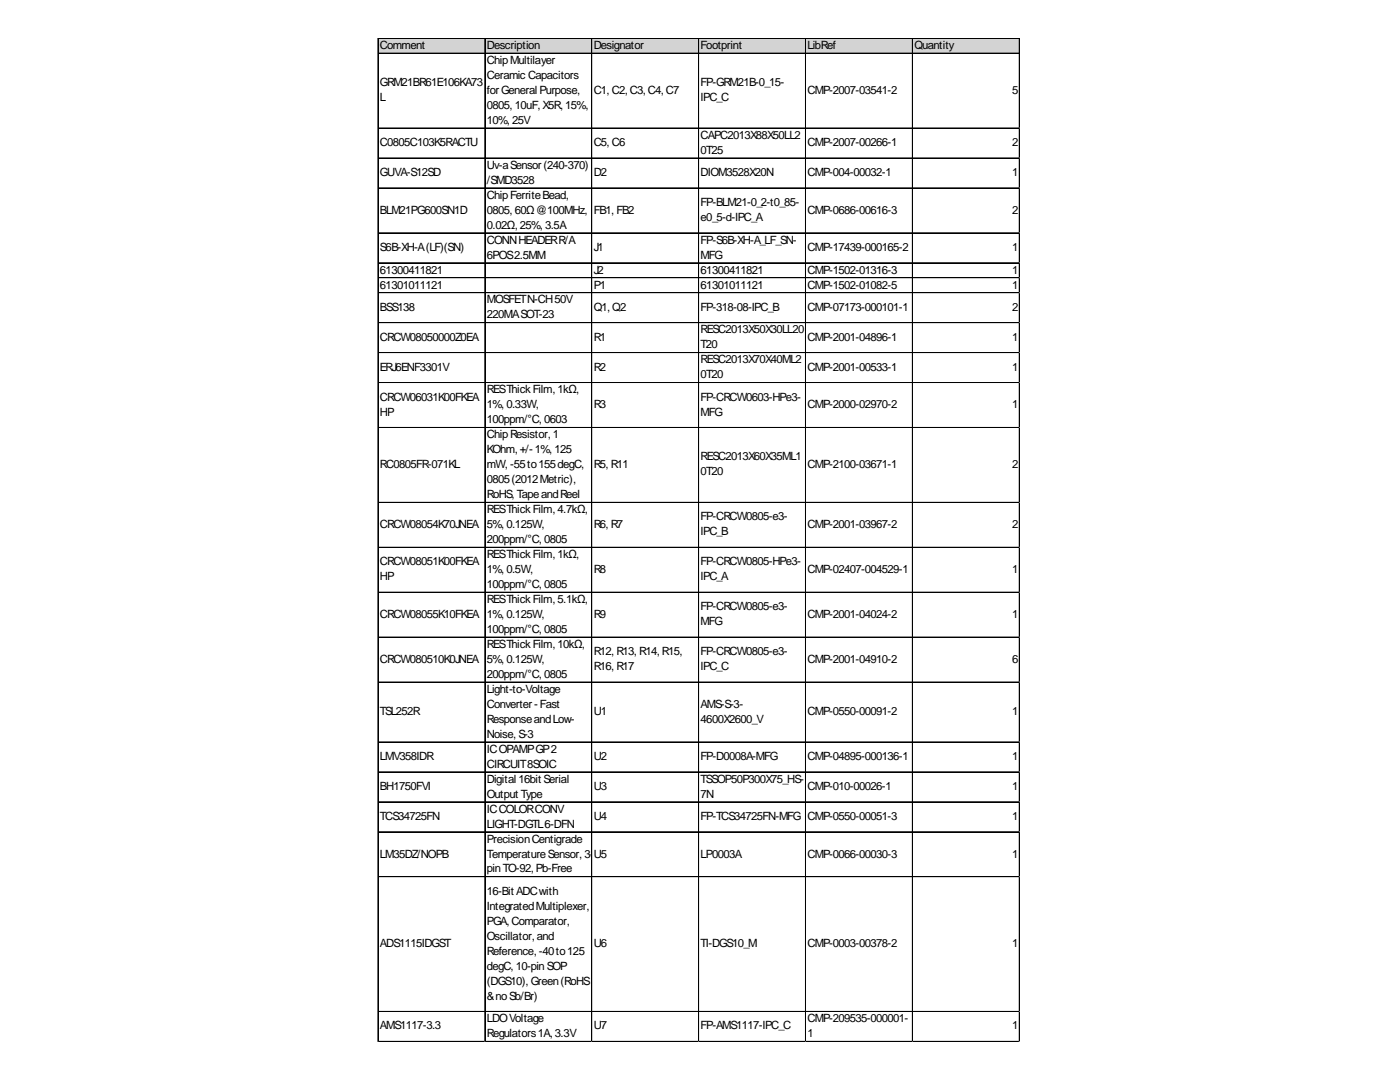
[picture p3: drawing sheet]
<svg xmlns="http://www.w3.org/2000/svg" width="279mm" height="216mm" viewBox="0 0 279 216" stroke-linecap="round" stroke-linejoin="round" font-family="sans-serif">
<defs><g id="words">
<g font-size="2.3">
<text x="75.8" y="9.8">Comment</text>
<text x="97.2" y="9.8">Description</text>
<text x="118.5" y="9.8">Designator</text>
<text x="139.8" y="9.8">Footprint</text>
<text x="161.2" y="9.8">LibRef</text>
<text x="182.5" y="9.8">Quantity</text>
<text x="75.8" y="17.2">GRM21BR61E106KA73</text>
<text x="97.2" y="12.8">ChipMultilayer</text>
<text x="97.2" y="15.7">Ceramic Capacitors</text>
<text x="139.8" y="17.2">FP-GRM21B-0_15-</text>
<text x="75.8" y="20.2">L</text>
<text x="97.2" y="18.7">forGeneral Purpose,</text>
<text x="97.2" y="21.7">0805, 10uF, X5R, 15%,</text>
<text x="118.5" y="18.7">C1, C2, C3, C4, C7</text>
<text x="139.8" y="20.2">IPC_C</text>
<text x="161.2" y="18.7">CMP-2007-03541-2</text>
<text x="202" y="18.7">5</text>
<text x="75.8" y="29.1">C0805C103K5RACTU</text>
<text x="97.2" y="24.7">10%, 25V</text>
<text x="118.5" y="29.1">C5, C6</text>
<text x="139.8" y="27.7">CAPC2013X88X50LL2</text>
<text x="161.2" y="29.1">CMP-2007-00266-1</text>
<text x="202" y="29.1">2</text>
<text x="75.8" y="35.1">GUVA-S12SD</text>
<text x="97.2" y="33.7">Uv-aSensor(240-370)</text>
<text x="118.5" y="35.1">D2</text>
<text x="139.8" y="30.7">0T25</text>
<text x="139.8" y="35.1">DIOM3528X20N</text>
<text x="161.2" y="35.1">CMP-004-00032-1</text>
<text x="202" y="35.1">1</text>
<text x="97.2" y="36.7">/SMD3528</text>
<text x="97.2" y="39.6">ChipFerriteBead,</text>
<text x="139.8" y="41.1">FP-BLM21-0_2-t0_85-</text>
<text x="75.8" y="42.6">BLM21PG600SN1D</text>
<text x="97.2" y="42.6">0805, 60Ω@100MHz,</text>
<text x="97.2" y="45.6">0.02Ω, 25%, 3.5A</text>
<text x="118.5" y="42.6">FB1, FB2</text>
<text x="139.8" y="44.1">e0_5-d-IPC_A</text>
<text x="161.2" y="42.6">CMP-0686-00616-3</text>
<text x="202" y="42.6">2</text>
<text x="75.8" y="50">S6B-XH-A(LF)(SN)</text>
<text x="97.2" y="48.6">CONNHEADERR/A</text>
<text x="97.2" y="51.6">6POS2.5MM</text>
<text x="118.5" y="50">J1</text>
<text x="139.8" y="48.6">FP-S6B-XH-A_LF_SN-</text>
<text x="139.8" y="51.6">MFG</text>
<text x="161.2" y="50">CMP-17439-000165-2</text>
<text x="202" y="50">1</text>
<text x="75.8" y="54.6">61300411821</text>
<text x="75.8" y="57.6">61301011121</text>
<text x="118.5" y="54.6">J2</text>
<text x="118.5" y="57.6">P1</text>
<text x="139.8" y="54.6">61300411821</text>
<text x="139.8" y="57.6">61301011121</text>
<text x="161.2" y="54.6">CMP-1502-01316-3</text>
<text x="161.2" y="57.6">CMP-1502-01082-5</text>
<text x="202" y="54.6">1</text>
<text x="202" y="57.6">1</text>
<text x="75.8" y="62">BSS138</text>
<text x="97.2" y="60.6">MOSFETN-CH50V</text>
<text x="97.2" y="63.5">220MASOT-23</text>
<text x="118.5" y="62">Q1, Q2</text>
<text x="139.8" y="62">FP-318-08-IPC_B</text>
<text x="161.2" y="62">CMP-07173-000101-1</text>
<text x="202" y="62">2</text>
<text x="75.8" y="68">CRCW08050000Z0EA</text>
<text x="118.5" y="68">R1</text>
<text x="139.8" y="66.5">RESC2013X50X30LL20</text>
<text x="139.8" y="69.5">T20</text>
<text x="161.2" y="68">CMP-2001-04896-1</text>
<text x="202" y="68">1</text>
<text x="75.8" y="74">ERJ6ENF3301V</text>
<text x="118.5" y="74">R2</text>
<text x="139.8" y="72.5">RESC2013X70X40ML2</text>
<text x="139.8" y="75.5">0T20</text>
<text x="161.2" y="74">CMP-2001-00533-1</text>
<text x="202" y="74">1</text>
<text x="75.8" y="79.9">CRCW06031K00FKEA</text>
<text x="75.8" y="82.9">HP</text>
<text x="97.2" y="78.5">RESThickFilm, 1kΩ,</text>
<text x="97.2" y="81.5">1%, 0.33W,</text>
<text x="118.5" y="81.5">R3</text>
<text x="139.8" y="79.9">FP-CRCW0603-HPe3-</text>
<text x="139.8" y="82.9">MFG</text>
<text x="161.2" y="81.5">CMP-2000-02970-2</text>
<text x="202" y="81.5">1</text>
<text x="97.2" y="84.5">100ppm/°C, 0603</text>
<text x="97.2" y="87.4">ChipResistor, 1</text>
<text x="75.8" y="93.4">RC0805FR-071KL</text>
<text x="97.2" y="90.4">KOhm, +/-1%, 125</text>
<text x="97.2" y="93.4">mW, -55to155degC,</text>
<text x="118.5" y="93.4">R5, R11</text>
<text x="139.8" y="91.9">RESC2013X60X35ML1</text>
<text x="139.8" y="94.9">0T20</text>
<text x="161.2" y="93.4">CMP-2100-03671-1</text>
<text x="202" y="93.4">2</text>
<text x="97.2" y="96.4">0805(2012Metric),</text>
<text x="97.2" y="99.4">RoHS, TapeandReel</text>
<text x="75.8" y="105.4">CRCW08054K70JNEA</text>
<text x="97.2" y="102.4">RESThickFilm, 4.7kΩ,</text>
<text x="97.2" y="105.4">5%, 0.125W,</text>
<text x="118.5" y="105.4">R6, R7</text>
<text x="139.8" y="103.8">FP-CRCW0805-e3-</text>
<text x="139.8" y="106.8">IPC_B</text>
<text x="161.2" y="105.4">CMP-2001-03967-2</text>
<text x="202" y="105.4">2</text>
<text x="75.8" y="112.8">CRCW08051K00FKEA</text>
<text x="97.2" y="108.4">200ppm/°C, 0805</text>
<text x="97.2" y="111.4">RESThickFilm, 1kΩ,</text>
<text x="139.8" y="112.8">FP-CRCW0805-HPe3-</text>
<text x="75.8" y="115.8">HP</text>
<text x="97.2" y="114.3">1%, 0.5W,</text>
<text x="97.2" y="117.3">100ppm/°C, 0805</text>
<text x="118.5" y="114.3">R8</text>
<text x="139.8" y="115.8">IPC_A</text>
<text x="161.2" y="114.3">CMP-02407-004529-1</text>
<text x="202" y="114.3">1</text>
<text x="75.8" y="123.3">CRCW08055K10FKEA</text>
<text x="97.2" y="120.3">RESThickFilm, 5.1kΩ,</text>
<text x="97.2" y="123.3">1%, 0.125W,</text>
<text x="118.5" y="123.3">R9</text>
<text x="139.8" y="121.8">FP-CRCW0805-e3-</text>
<text x="139.8" y="124.7">MFG</text>
<text x="161.2" y="123.3">CMP-2001-04024-2</text>
<text x="202" y="123.3">1</text>
<text x="97.2" y="126.3">100ppm/°C, 0805</text>
<text x="97.2" y="129.3">RESThickFilm, 10kΩ,</text>
<text x="118.5" y="130.7">R12, R13, R14, R15,</text>
<text x="139.8" y="130.7">FP-CRCW0805-e3-</text>
<text x="75.8" y="132.3">CRCW080510K0JNEA</text>
<text x="97.2" y="132.3">5%, 0.125W,</text>
<text x="97.2" y="135.3">200ppm/°C, 0805</text>
<text x="118.5" y="133.7">R16, R17</text>
<text x="139.8" y="133.7">IPC_C</text>
<text x="161.2" y="132.3">CMP-2001-04910-2</text>
<text x="202" y="132.3">6</text>
<text x="75.8" y="142.7">TSL252R</text>
<text x="97.2" y="138.2">Light-to-Voltage</text>
<text x="97.2" y="141.2">Converter-Fast</text>
<text x="118.5" y="142.7">U1</text>
<text x="139.8" y="141.2">AMS-S-3-</text>
<text x="161.2" y="142.7">CMP-0550-00091-2</text>
<text x="202" y="142.7">1</text>
<text x="97.2" y="144.2">ResponseandLow-</text>
<text x="97.2" y="147.2">Noise, S-3</text>
<text x="139.8" y="144.2">4600X2600_V</text>
<text x="75.8" y="151.6">LMV358IDR</text>
<text x="97.2" y="150.2">ICOPAMPGP2</text>
<text x="97.2" y="153.2">CIRCUIT8SOIC</text>
<text x="118.5" y="151.6">U2</text>
<text x="139.8" y="151.6">FP-D0008A-MFG</text>
<text x="161.2" y="151.6">CMP-04895-000136-1</text>
<text x="202" y="151.6">1</text>
<text x="75.8" y="157.6">BH1750FVI</text>
<text x="97.2" y="156.2">Digital 16bit Serial</text>
<text x="97.2" y="159.2">Output Type</text>
<text x="118.5" y="157.6">U3</text>
<text x="139.8" y="156.2">TSSOP50P300X75_HS-</text>
<text x="139.8" y="159.2">7N</text>
<text x="161.2" y="157.6">CMP-010-00026-1</text>
<text x="202" y="157.6">1</text>
<text x="75.8" y="163.6">TCS34725FN</text>
<text x="97.2" y="162.1">ICCOLORCONV</text>
<text x="97.2" y="165.1">LIGHT-DGTL6-DFN</text>
<text x="118.5" y="163.6">U4</text>
<text x="139.8" y="163.6">FP-TCS34725FN-MFG</text>
<text x="161.2" y="163.6">CMP-0550-00051-3</text>
<text x="202" y="163.6">1</text>
<text x="75.8" y="171.1">LM35DZ/NOPB</text>
<text x="97.2" y="168.1">PrecisionCentigrade</text>
<text x="97.2" y="171.1">TemperatureSensor, 3-</text>
<text x="118.5" y="171.1">U5</text>
<text x="139.8" y="171.1">LP0003A</text>
<text x="161.2" y="171.1">CMP-0066-00030-3</text>
<text x="202" y="171.1">1</text>
<text x="97.2" y="174.1">pinTO-92, Pb-Free</text>
<text x="97.2" y="178.5">16-Bit ADCwith</text>
<text x="97.2" y="181.5">IntegratedMultiplexer,</text>
<text x="97.2" y="184.5">PGA, Comparator,</text>
<text x="75.8" y="189">ADS1115IDGST</text>
<text x="97.2" y="187.5">Oscillator, and</text>
<text x="97.2" y="190.5">Reference, -40to125</text>
<text x="118.5" y="189">U6</text>
<text x="139.8" y="189">TI-DGS10_M</text>
<text x="161.2" y="189">CMP-0003-00378-2</text>
<text x="202" y="189">1</text>
<text x="97.2" y="193.5">degC, 10-pinSOP</text>
<text x="97.2" y="196.5">(DGS10), Green(RoHS</text>
<text x="97.2" y="199.4">&amp;noSb/Br)</text>
<text x="97.2" y="204">LDOVoltage</text>
<text x="161.2" y="204">CMP-209535-000001-</text>
<text x="75.8" y="205.4">AMS1117-3.3</text>
<text x="97.2" y="207">Regulators1A, 3.3V</text>
<text x="118.5" y="205.4">U7</text>
<text x="139.8" y="205.4">FP-AMS1117-IPC_C</text>
<text x="161.2" y="207">1</text>
<text x="202" y="205.4">1</text>
</g>
</g></defs>
<path d="M75.5 7.7h128.1v3h-128.1z" fill="#d3d3d3"/>
<g fill="none" stroke="#000" stroke-width=".2">
<path d="M75.4 7.6v200.3M75.5 7.6v200.3M75.5 7.6h128M75.5 7.7h128M75.5 10.6h128M75.5 10.7h128M96.8 7.7v200.2M118.1 7.7v200.2M139.4 7.7v200.2M139.5 7.7v200.2M160.8 7.7v200.2M182.1 7.7v200.2"/>
<path d="M203.4 7.7v200.2M203.5 7.7v200.2M75.5 25.5h128M75.5 25.6h128M75.5 31.5h128M75.5 31.6h128M75.5 37.5h128M75.5 46.5h128M75.5 52.4h128M75.5 52.5h128M75.5 55.4h128M75.5 55.5h128"/>
<path d="M75.5 58.4h128M75.5 58.5h128M75.5 64.4h128M75.5 70.4h128M75.5 76.3h128M75.5 76.4h128M75.5 85.3h128M75.5 100.2h128M75.5 100.3h128M75.5 109.2h128M75.5 118.2h128M75.5 127.1h128"/>
<path d="M75.5 127.2h128M75.5 136.1h128M75.5 148h128M75.5 148.1h128M75.5 154h128M75.5 154.1h128M75.5 160h128M75.5 166h128M75.5 174.9h128M75.5 175h128M75.5 201.8h128M75.5 201.9h128"/>
<path d="M75.5 207.8h128"/>
</g>
<path d="M75.4 207.9h.1" fill="none" stroke="#e0e0e0" stroke-width=".2"/>
<path d="M75.4 207.9h.1z" fill="#e0e0e0"/>
<path d="M96.8 207.9h.1" fill="none" stroke="#e0e0e0" stroke-width=".2"/>
<path d="M96.8 207.9h.1z" fill="#e0e0e0"/>
<path d="M118.1 207.9h.1" fill="none" stroke="#e0e0e0" stroke-width=".2"/>
<path d="M118.1 207.9h.1z" fill="#e0e0e0"/>
<path d="M139.4 207.9h.1" fill="none" stroke="#e0e0e0" stroke-width=".2"/>
<path d="M139.4 207.9h.1z" fill="#e0e0e0"/>
<path d="M160.8 207.9h.1" fill="none" stroke="#e0e0e0" stroke-width=".2"/>
<path d="M160.8 207.9h.1z" fill="#e0e0e0"/>
<path d="M182.1 207.9h.1" fill="none" stroke="#e0e0e0" stroke-width=".2"/>
<path d="M182.1 207.9h.1z" fill="#e0e0e0"/>
<path d="M203.4 207.9h.1" fill="none" stroke="#e0e0e0" stroke-width=".2"/>
<path d="M203.4 207.9h.1z" fill="#e0e0e0"/>
<path d="M203.5 25.5h.1" fill="none" stroke="#e0e0e0" stroke-width=".2"/>
<path d="M203.5 25.5l.1 .1z" fill="#e0e0e0"/>
<path d="M203.5 31.5h.1" fill="none" stroke="#e0e0e0" stroke-width=".2"/>
<path d="M203.5 31.5l.1 .1z" fill="#e0e0e0"/>
<path d="M203.5 37.5h.1" fill="none" stroke="#e0e0e0" stroke-width=".2"/>
<path d="M203.5 37.5l.1 .1z" fill="#e0e0e0"/>
<path d="M203.5 46.5h.1" fill="none" stroke="#e0e0e0" stroke-width=".2"/>
<path d="M203.5 46.5l.1 .1z" fill="#e0e0e0"/>
<path d="M203.5 52.4h.1" fill="none" stroke="#e0e0e0" stroke-width=".2"/>
<path d="M203.5 52.4l.1 .1z" fill="#e0e0e0"/>
<path d="M203.5 55.4h.1" fill="none" stroke="#e0e0e0" stroke-width=".2"/>
<path d="M203.5 55.4l.1 .1z" fill="#e0e0e0"/>
<path d="M203.5 58.4h.1" fill="none" stroke="#e0e0e0" stroke-width=".2"/>
<path d="M203.5 58.4l.1 .1z" fill="#e0e0e0"/>
<path d="M203.5 64.4h.1" fill="none" stroke="#e0e0e0" stroke-width=".2"/>
<path d="M203.5 64.4l.1 .1z" fill="#e0e0e0"/>
<path d="M203.5 70.4h.1" fill="none" stroke="#e0e0e0" stroke-width=".2"/>
<path d="M203.5 70.4l.1 .1z" fill="#e0e0e0"/>
<path d="M203.5 76.3h.1" fill="none" stroke="#e0e0e0" stroke-width=".2"/>
<path d="M203.5 76.3l.1 .1z" fill="#e0e0e0"/>
<path d="M203.5 85.3h.1" fill="none" stroke="#e0e0e0" stroke-width=".2"/>
<path d="M203.5 85.3l.1 .1z" fill="#e0e0e0"/>
<path d="M203.5 100.2h.1" fill="none" stroke="#e0e0e0" stroke-width=".2"/>
<path d="M203.5 100.2l.1 .1z" fill="#e0e0e0"/>
<path d="M203.5 109.2h.1" fill="none" stroke="#e0e0e0" stroke-width=".2"/>
<path d="M203.5 109.2l.1 .1z" fill="#e0e0e0"/>
<path d="M203.5 118.2h.1" fill="none" stroke="#e0e0e0" stroke-width=".2"/>
<path d="M203.5 118.2l.1 .1z" fill="#e0e0e0"/>
<path d="M203.5 127.1h.1" fill="none" stroke="#e0e0e0" stroke-width=".2"/>
<path d="M203.5 127.1l.1 .1z" fill="#e0e0e0"/>
<path d="M203.5 136.1h.1" fill="none" stroke="#e0e0e0" stroke-width=".2"/>
<path d="M203.5 136.1l.1 .1z" fill="#e0e0e0"/>
<path d="M203.5 148h.1" fill="none" stroke="#e0e0e0" stroke-width=".2"/>
<path d="M203.5 148l.1 .1z" fill="#e0e0e0"/>
<path d="M203.5 154h.1" fill="none" stroke="#e0e0e0" stroke-width=".2"/>
<path d="M203.5 154l.1 .1z" fill="#e0e0e0"/>
<path d="M203.5 160h.1" fill="none" stroke="#e0e0e0" stroke-width=".2"/>
<path d="M203.5 160l.1 .1z" fill="#e0e0e0"/>
<path d="M203.5 166h.1" fill="none" stroke="#e0e0e0" stroke-width=".2"/>
<path d="M203.5 166l.1 .1z" fill="#e0e0e0"/>
<path d="M203.5 174.9h.1" fill="none" stroke="#e0e0e0" stroke-width=".2"/>
<path d="M203.5 174.9l.1 .1z" fill="#e0e0e0"/>
<path d="M203.5 201.8h.1" fill="none" stroke="#e0e0e0" stroke-width=".2"/>
<path d="M203.5 201.8l.1 .1z" fill="#e0e0e0"/>
<path d="M203.5 207.8h.1" fill="none" stroke="#e0e0e0" stroke-width=".2"/>
<path d="M203.5 207.8l.1 .1z" fill="#e0e0e0"/>
<use href="#words"/>
</svg>
